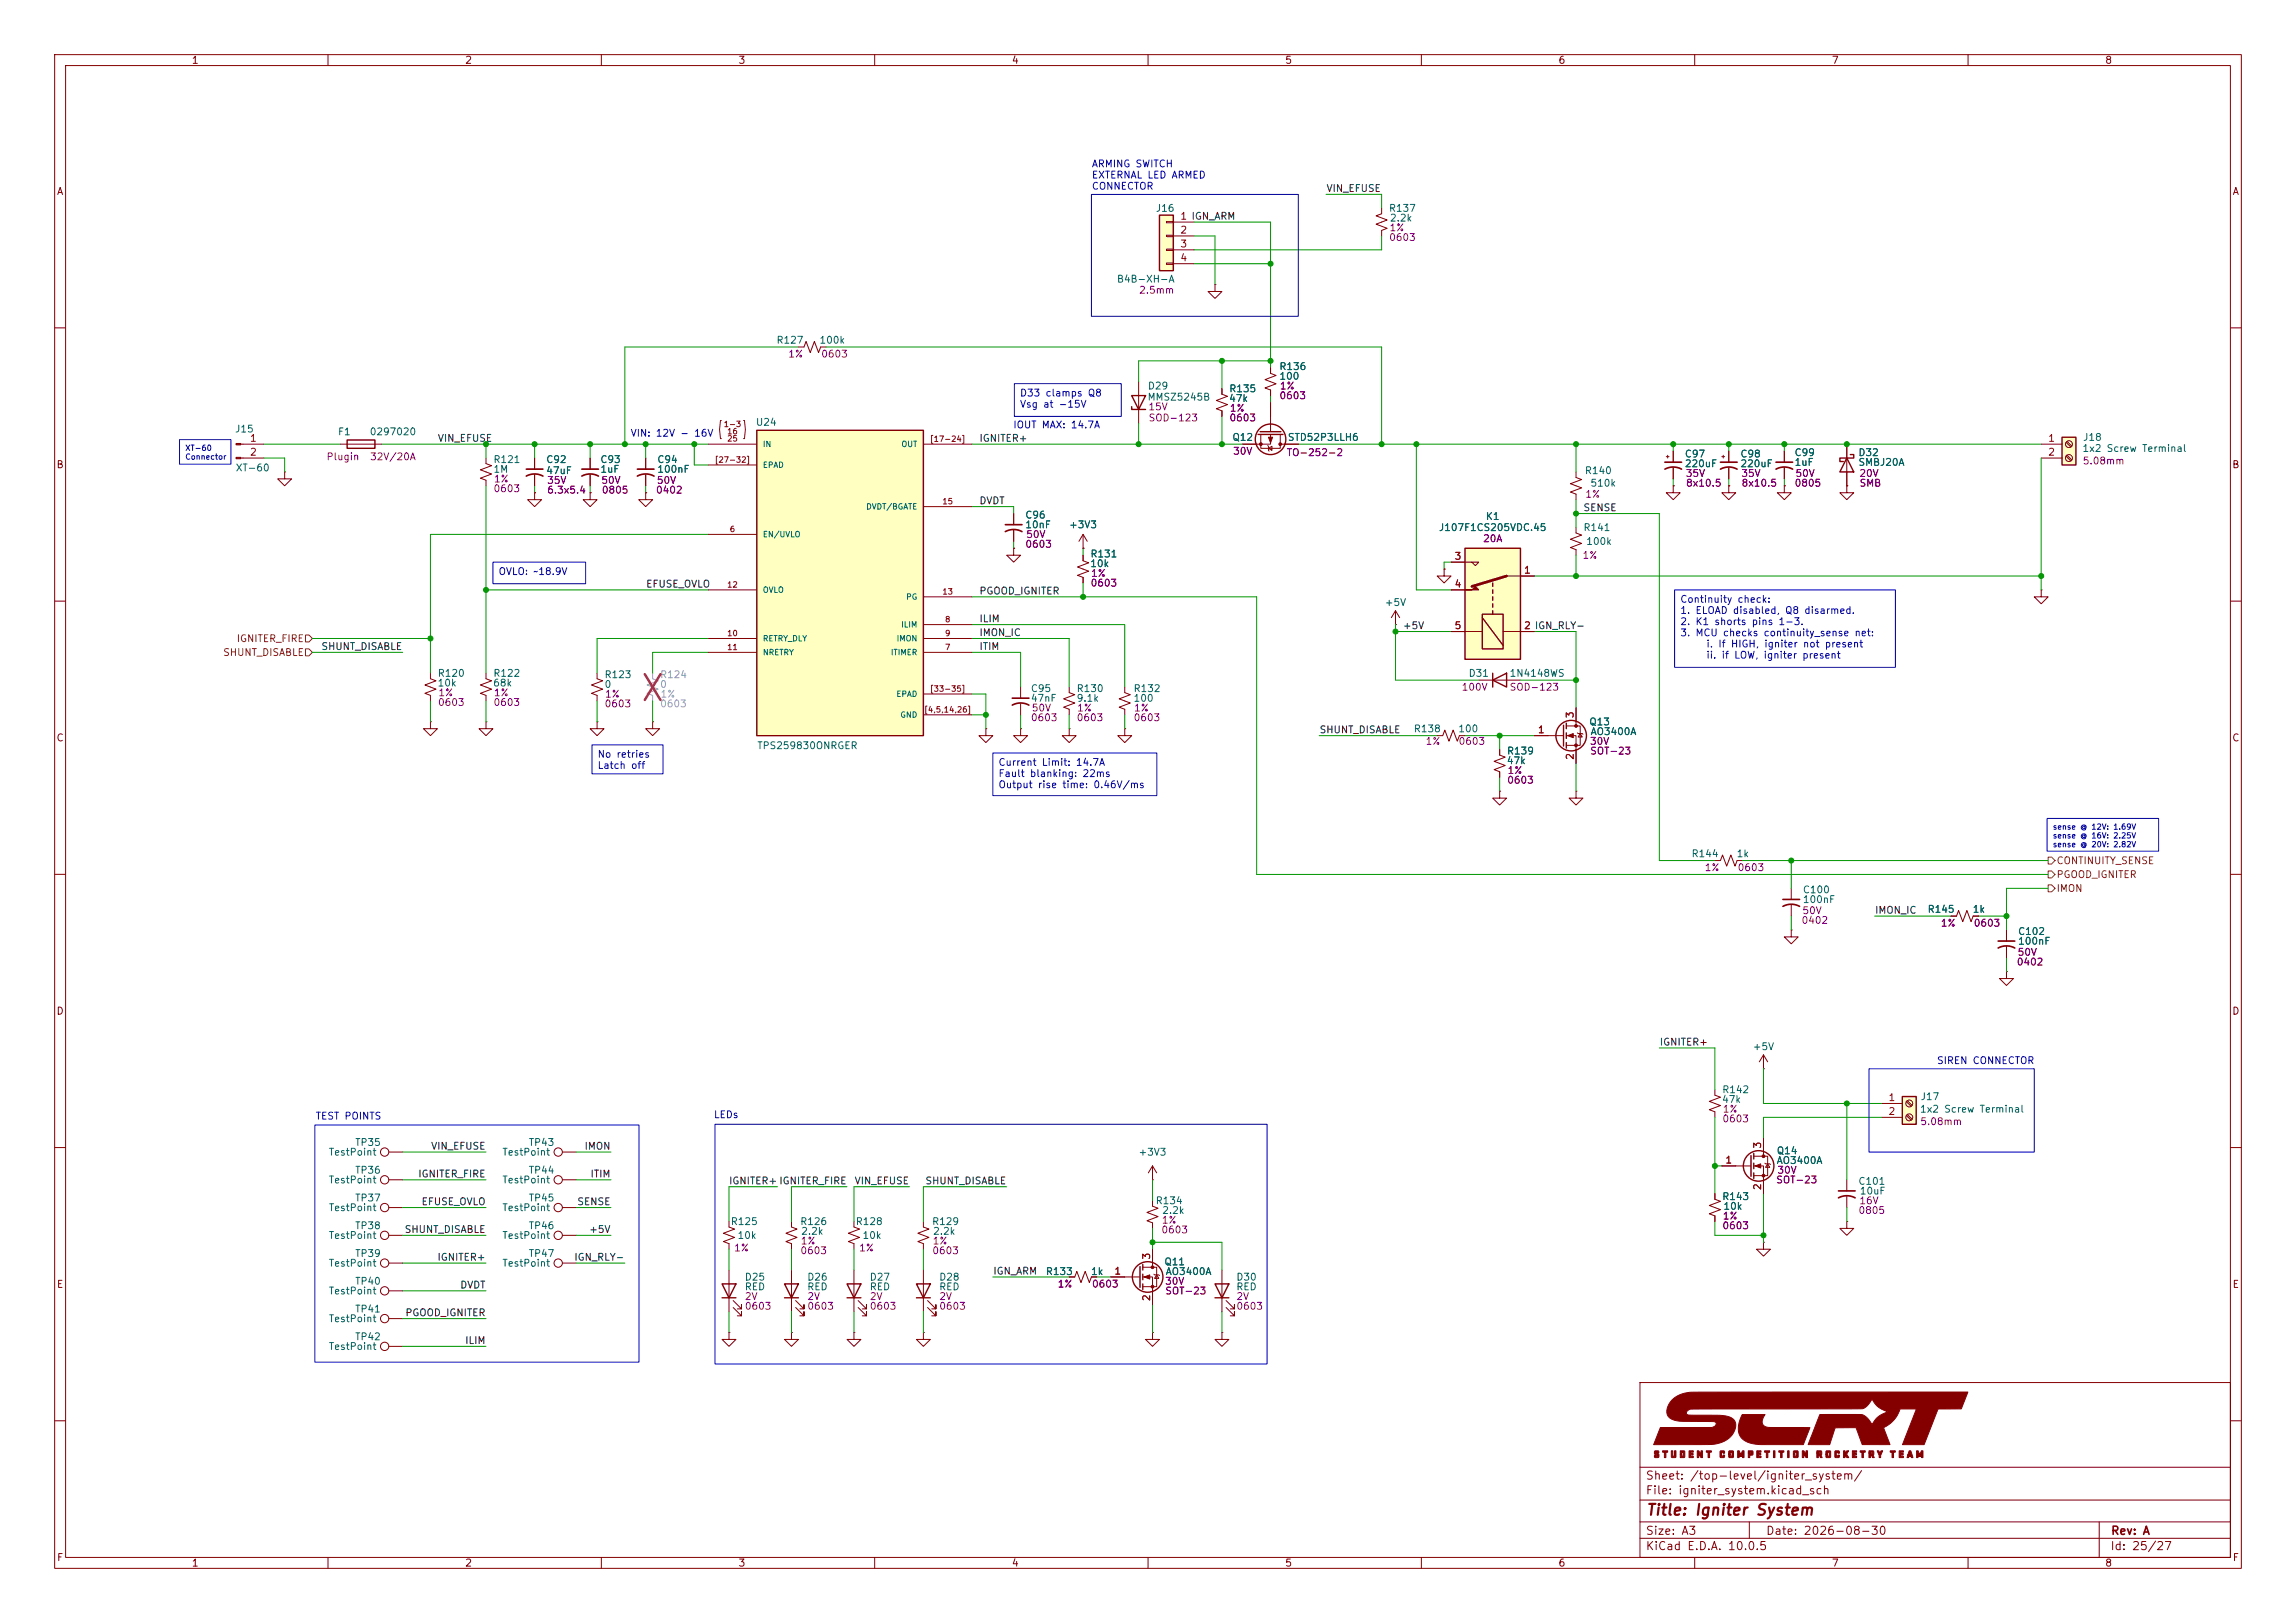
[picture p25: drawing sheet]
<svg xmlns="http://www.w3.org/2000/svg" width="420mm" height="297mm" viewBox="0 0 420 297" stroke-linecap="round" stroke-linejoin="round" font-family="sans-serif">
<defs><g id="words">
<text font-size="2" fill="#840000" x="301" y="277.8">Title: Igniter System</text>
<g font-size="1.5" fill="#840000">
<text x="300.9" y="273.8">File: igniter_system.kicad_sch</text>
<text x="300.9" y="271.1">Sheet: /top-level/igniter_system/</text>
<text x="300.9" y="281.2">Size: A3</text>
<text x="322.9" y="281.2">Date: 2026-08-30</text>
<text x="386" y="281.2">Rev: A</text>
<text x="300.9" y="284">KiCad E.D.A. 10.0.5</text>
<text x="385.9" y="284">Id: 25/27</text>
</g>
<g font-size="1.3" fill="#840000">
<text x="35" y="12">1</text>
<text x="85" y="12">2</text>
<text x="135" y="12">3</text>
<text x="185" y="12">4</text>
<text x="235" y="12">5</text>
<text x="285" y="12">6</text>
<text x="335" y="12">7</text>
<text x="385" y="12">8</text>
<text x="10.3" y="36">A</text>
<text x="408.3" y="36">A</text>
<text x="10.2" y="86">B</text>
<text x="408.2" y="86">B</text>
<text x="10.2" y="136">C</text>
<text x="408.2" y="136">C</text>
<text x="10.2" y="186">D</text>
<text x="408.2" y="186">D</text>
<text x="10.3" y="236">E</text>
<text x="408.3" y="236">E</text>
<text x="10.3" y="286">F</text>
<text x="35" y="287">1</text>
<text x="85" y="287">2</text>
<text x="135" y="287">3</text>
<text x="185" y="287">4</text>
<text x="235" y="287">5</text>
<text x="285" y="287">6</text>
<text x="335" y="287">7</text>
<text x="385" y="287">8</text>
<text x="408.3" y="286">F</text>
</g>
<g font-size="1.3" fill="#0000c2">
<text x="199.6" y="30.9">ARMING SWITCH</text>
<text x="199.6" y="33">EXTERNAL LED ARMED</text>
<text x="199.6" y="35">CONNECTOR</text>
<text x="186.5" y="72.9">D33 clamps Q8</text>
<text x="186.5" y="74.9">Vsg at -15V</text>
<text x="115.2" y="80.2">VIN: 12V - 16V</text>
<text x="185.2" y="78.7">IOUT MAX: 14.7A</text>
<text x="91.1" y="105.5">OVLO: ~18.9V</text>
<text x="307.2" y="110.6">Continuity check:</text>
<text x="307.2" y="112.7">1. ELOAD disabled, Q8 disarmed.</text>
<text x="307.2" y="114.7">2. K1 shorts pins 1-3.</text>
<text x="307.2" y="116.7">3. MCU checks continuity_sense net:</text>
<text x="312" y="118.8">i. If HIGH, igniter not present</text>
<text x="312" y="120.8">ii. if LOW, igniter present</text>
<text x="109.2" y="139">No retries</text>
<text x="109.2" y="141">Latch off</text>
<text x="182.5" y="140.5">Current Limit: 14.7A</text>
<text x="182.5" y="142.5">Fault blanking: 22ms</text>
<text x="182.5" y="144.5">Output rise time: 0.46V/ms</text>
<text x="354.2" y="195">SIREN CONNECTOR</text>
<text x="57.6" y="205.2">TEST POINTS</text>
<text x="130.5" y="204.9">LEDs</text>
</g>
<g font-size="1.3" fill="#0f0f0f">
<text x="242.5" y="35.4">VIN_EFUSE</text>
<text x="80" y="81.2">VIN_EFUSE</text>
<text x="179" y="81.2">IGNITER+</text>
<text x="179" y="92.6">DVDT</text>
<text x="289.5" y="93.9">SENSE</text>
<text x="118.1" y="107.8">EFUSE_OVLO</text>
<text x="179" y="109.1">PGOOD_IGNITER</text>
<text x="58.7" y="119.3">SHUNT_DISABLE</text>
<text x="179" y="114.2">ILIM</text>
<text x="179" y="116.7">IMON_IC</text>
<text x="179" y="119.3">ITIM</text>
<text x="256.5" y="115.4">+5V</text>
<text x="241.3" y="134.5">SHUNT_DISABLE</text>
<text x="342.9" y="167.5">IMON_IC</text>
<text x="303.5" y="191.6">IGNITER+</text>
<text x="76.4" y="215.8">IGNITER_FIRE</text>
<text x="78.8" y="210.7">VIN_EFUSE</text>
<text x="106.8" y="210.7">IMON</text>
<text x="107.9" y="215.8">ITIM</text>
<text x="77" y="220.9">EFUSE_OVLO</text>
<text x="105.5" y="220.9">SENSE</text>
<text x="133.2" y="217">IGNITER+ IGNITER_FIRE</text>
<text x="156.2" y="217">VIN_EFUSE</text>
<text x="169.2" y="217">SHUNT_DISABLE</text>
<text x="73.9" y="225.9">SHUNT_DISABLE</text>
<text x="107.7" y="225.9">+5V</text>
<text x="79.9" y="231">IGNITER+</text>
<text x="104.9" y="231">IGN_RLY-</text>
<text x="181.6" y="233.6">IGN_ARM</text>
<text x="84.1" y="236.1">DVDT</text>
<text x="74" y="241.2">PGOOD_IGNITER</text>
<text x="85" y="246.3">ILIM</text>
</g>
<g font-size="1.3" fill="#006464">
<text x="211.3" y="39.1">J16</text>
<text x="254" y="39.1">R137</text>
<text x="254.1" y="40.8">2.2k</text>
<text x="204.2" y="52">B4B-XH-A</text>
<text x="141.9" y="63.2">R127</text>
<text x="149.8" y="63.2">100k</text>
<text x="209.9" y="71.6">D29</text>
<text x="233.9" y="68">R136</text>
<text x="233.9" y="69.8">100</text>
<text x="209.8" y="73.6">MMSZ5245B</text>
<text x="224.7" y="73.9">47k</text>
<text x="224.8" y="72.1">R135</text>
<text x="42.9" y="79.4">J15</text>
<text x="61.7" y="80">F1</text>
<text x="67.5" y="80">0297020</text>
<text x="138.2" y="78.2">U24</text>
<text x="225.3" y="81">Q12</text>
<text x="235.5" y="81">STD52P3LLH6</text>
<text x="328.2" y="83.8">C99</text>
<text x="339.8" y="83.8">D32</text>
<text x="380.8" y="83">1x2 Screw Terminal</text>
<text x="380.9" y="81">J18</text>
<text x="43" y="86.6">XT-60</text>
<text x="90.2" y="85">R121</text>
<text x="90.2" y="86.8">1M</text>
<text x="99.8" y="85">C92</text>
<text x="99.8" y="87.1">47uF</text>
<text x="109.7" y="85">C93</text>
<text x="109.7" y="86.8">1uF</text>
<text x="120.1" y="85">C94</text>
<text x="120.1" y="86.8">100nF</text>
<text x="289.8" y="87.1">R140</text>
<text x="290.8" y="89.4">510k</text>
<text x="308.1" y="84">C97</text>
<text x="308.1" y="85.8">220uF</text>
<text x="318.2" y="84">C98</text>
<text x="318.2" y="85.8">220uF</text>
<text x="328.2" y="85.5">1uF</text>
<text x="339.8" y="85.5">SMBJ20A</text>
<text x="187.4" y="95.2">C96</text>
<text x="271.7" y="95.5">K1</text>
<text x="187.4" y="97">10nF</text>
<text x="195.5" y="97">+3V3</text>
<text x="263.1" y="97.5">J107F1CS205VDC.45</text>
<text x="289.5" y="97.5">R141</text>
<text x="290.1" y="100">100k</text>
<text x="199.3" y="104.1">10k</text>
<text x="199.4" y="102.3">R131</text>
<text x="253.2" y="111.2">+5V</text>
<text x="79.9" y="125.9">10k</text>
<text x="80" y="124.2">R120</text>
<text x="90.1" y="125.9">68k</text>
<text x="90.1" y="124.2">R122</text>
<text x="110.5" y="124.4">R123</text>
<text x="268.5" y="124.2">D31</text>
<text x="276" y="124.2">1N4148WS</text>
<text x="110.5" y="126.2">0</text>
<text x="188.5" y="126.9">C95</text>
<text x="188.5" y="128.7">47nF</text>
<text x="196.8" y="126.9">R130</text>
<text x="196.8" y="128.7">9.1k</text>
<text x="207.2" y="126.9">R132</text>
<text x="207.2" y="128.7">100</text>
<text x="138.4" y="137.4">TPS259830ONRGER</text>
<text x="258.5" y="134.3">R138</text>
<text x="266.6" y="134.3">100</text>
<text x="290.6" y="133">Q13</text>
<text x="290.8" y="134.8">AO3400A</text>
<text x="275.5" y="140.2">47k</text>
<text x="275.6" y="138.4">R139</text>
<text x="309.3" y="157.2">R144</text>
<text x="317.6" y="157.2">1k</text>
<text x="329.7" y="163.8">C100</text>
<text x="329.7" y="165.6">100nF</text>
<text x="352.5" y="167.3">R145</text>
<text x="360.7" y="167.3">1k</text>
<text x="369" y="171.4">C102</text>
<text x="369" y="173.2">100nF</text>
<text x="320.5" y="192.5">+5V</text>
<text x="314.9" y="202.1">47k</text>
<text x="314.9" y="200.4">R142</text>
<text x="351.1" y="203.9">1x2 Screw Terminal</text>
<text x="351.2" y="201.6">J17</text>
<text x="60" y="211.8">TestPoint</text>
<text x="64.9" y="210">TP35</text>
<text x="64.9" y="215.1">TP36</text>
<text x="91.8" y="211.8">TestPoint</text>
<text x="96.6" y="215.1">TP44</text>
<text x="96.6" y="210">TP43</text>
<text x="208.2" y="211.8">+3V3</text>
<text x="324.9" y="213.3">AO3400A</text>
<text x="324.9" y="211.5">Q14</text>
<text x="60" y="216.9">TestPoint</text>
<text x="60" y="221.9">TestPoint</text>
<text x="64.9" y="220.2">TP37</text>
<text x="91.8" y="216.9">TestPoint</text>
<text x="91.8" y="221.9">TestPoint</text>
<text x="96.6" y="220.2">TP45</text>
<text x="211.3" y="220.7">R134</text>
<text x="314.9" y="219.9">R143</text>
<text x="315.1" y="221.7">10k</text>
<text x="339.8" y="217.1">C101</text>
<text x="340.1" y="218.9">10uF</text>
<text x="60" y="227">TestPoint</text>
<text x="64.9" y="225.2">TP38</text>
<text x="91.8" y="227">TestPoint</text>
<text x="96.6" y="225.2">TP46</text>
<text x="133.6" y="224.5">R125</text>
<text x="134.8" y="227">10k</text>
<text x="146.3" y="224.5">R126</text>
<text x="146.4" y="226.3">2.2k</text>
<text x="156.4" y="224.5">R128</text>
<text x="157.7" y="227">10k</text>
<text x="170.4" y="224.5">R129</text>
<text x="170.6" y="226.3">2.2k</text>
<text x="212.5" y="222.5">2.2k</text>
<text x="60" y="232.1">TestPoint</text>
<text x="64.9" y="230.3">TP39</text>
<text x="91.8" y="232.1">TestPoint</text>
<text x="96.6" y="230.3">TP47</text>
<text x="191.2" y="233.6">R133</text>
<text x="199.5" y="233.6">1k</text>
<text x="212.9" y="231.8">Q11</text>
<text x="213.1" y="233.6">AO3400A</text>
<text x="60" y="237.2">TestPoint</text>
<text x="64.9" y="235.4">TP40</text>
<text x="136.1" y="234.6">D25</text>
<text x="136.1" y="236.4">RED</text>
<text x="147.6" y="234.6">D26</text>
<text x="147.6" y="236.4">RED</text>
<text x="159" y="234.6">D27</text>
<text x="159" y="236.4">RED</text>
<text x="171.7" y="234.6">D28</text>
<text x="171.7" y="236.4">RED</text>
<text x="226" y="234.6">D30</text>
<text x="226" y="236.4">RED</text>
<text x="60" y="242.3">TestPoint</text>
<text x="64.9" y="245.6">TP42</text>
<text x="64.9" y="240.5">TP41</text>
<text x="60" y="247.3">TestPoint</text>
</g>
<g font-size="1.3" fill="#a90000">
<text x="215.8" y="40.5">1 IGN_ARM</text>
<text x="215.8" y="43">2</text>
<text x="215.8" y="45.6">3</text>
<text x="215.8" y="48.1">4</text>
<text x="45.6" y="81.1">1</text>
<text x="45.6" y="83.7">2</text>
<text x="374.6" y="81.1">1</text>
<text x="374.6" y="83.7">2</text>
<text x="266" y="102.7">3</text>
<text x="266" y="107.8">4</text>
<text x="278.7" y="105.3">1</text>
<text x="266" y="115.4">5</text>
<text x="278.7" y="115.4">2 IGN_RLY-</text>
<text x="278.7" y="115.4">2</text>
<text x="288.2" y="131.5" transform="rotate(-90 288.2 131.5)">3</text>
<text x="281.2" y="134.5">1</text>
<text x="288.2" y="139.2" transform="rotate(-90 288.2 139.2)">2</text>
<text x="345.3" y="201.8">1</text>
<text x="345.3" y="204.3">2</text>
<text x="315.5" y="213.2">1</text>
<text x="322.4" y="210.3" transform="rotate(-90 322.4 210.3)">3</text>
<text x="322.4" y="217.9" transform="rotate(-90 322.4 217.9)">2</text>
<text x="203.7" y="233.5">1</text>
<text x="210.7" y="230.6" transform="rotate(-90 210.7 230.6)">3</text>
<text x="210.7" y="238.2" transform="rotate(-90 210.7 238.2)">2</text>
</g>
<g font-size="1.3" fill="#840084">
<text x="254" y="44.4">0603</text>
<text x="254.1" y="42.6">1%</text>
<text x="208.2" y="54">2.5mm</text>
<text x="144.1" y="65.7">1%</text>
<text x="150.1" y="65.7">0603</text>
<text x="234" y="71.6">1%</text>
<text x="210" y="75.4">15V</text>
<text x="210" y="77.4">SOD-123</text>
<text x="224.8" y="77.4">0603</text>
<text x="224.9" y="75.6">1%</text>
<text x="233.9" y="73.4">0603</text>
<text x="225.4" y="83.5">30V</text>
<text x="235.3" y="83.8">TO-252-2</text>
<text x="59.6" y="84.5">Plugin</text>
<text x="67.6" y="84.5">32V/20A</text>
<text x="90.2" y="88.6">1%</text>
<text x="100" y="88.8">35V</text>
<text x="109.9" y="88.8">50V</text>
<text x="120" y="88.8">50V</text>
<text x="308.3" y="87.6">35V</text>
<text x="308.3" y="89.4">8x10.5</text>
<text x="318.4" y="87.6">35V</text>
<text x="318.5" y="89.4">8x10.5</text>
<text x="328.2" y="89.4">0805</text>
<text x="328.3" y="87.6">50V</text>
<text x="340" y="87.6">20V</text>
<text x="340" y="89.4">SMB</text>
<text x="380.9" y="85.3">5.08mm</text>
<text x="90.2" y="90.4">0603</text>
<text x="100" y="90.6">6.3x5.4</text>
<text x="110" y="90.6">0805</text>
<text x="119.9" y="90.6">0402</text>
<text x="289.9" y="91.4">1%</text>
<text x="187.4" y="100.5">0603</text>
<text x="187.6" y="98.8">50V</text>
<text x="271.2" y="99.5">20A</text>
<text x="199.4" y="107.6">0603</text>
<text x="199.5" y="105.9">1%</text>
<text x="289.4" y="102.6">1%</text>
<text x="80" y="129.5">0603</text>
<text x="80.1" y="127.7">1%</text>
<text x="90.2" y="129.5">0603</text>
<text x="90.2" y="127.7">1%</text>
<text x="110.5" y="129.7">0603</text>
<text x="110.6" y="128">1%</text>
<text x="188.6" y="130.5">50V</text>
<text x="196.9" y="130.5">1%</text>
<text x="207.3" y="130.5">1%</text>
<text x="267.3" y="126.7">100V</text>
<text x="276" y="126.7">SOD-123</text>
<text x="188.5" y="132.3">0603</text>
<text x="196.8" y="132.3">0603</text>
<text x="207.3" y="132.3">0603</text>
<text x="260.7" y="136.6">1%</text>
<text x="266.7" y="136.6">0603</text>
<text x="290.7" y="136.6">30V</text>
<text x="275.6" y="143.7">0603</text>
<text x="275.7" y="141.9">1%</text>
<text x="290.8" y="138.4">SOT-23</text>
<text x="311.7" y="159.7">1%</text>
<text x="317.7" y="159.7">0603</text>
<text x="329.6" y="167.6">50V</text>
<text x="329.4" y="169.4">0402</text>
<text x="354.9" y="169.9">1%</text>
<text x="360.9" y="169.9">0603</text>
<text x="368.8" y="177">0402</text>
<text x="369" y="175.2">50V</text>
<text x="315" y="203.9">1%</text>
<text x="315" y="205.7">0603</text>
<text x="351.2" y="206.2">5.08mm</text>
<text x="325" y="215.1">30V</text>
<text x="324.8" y="216.9">SOT-23</text>
<text x="340" y="220.7">16V</text>
<text x="212.3" y="226">0603</text>
<text x="212.4" y="224.2">1%</text>
<text x="315" y="225.2">0603</text>
<text x="315" y="223.5">1%</text>
<text x="339.8" y="222.5">0805</text>
<text x="134.2" y="229.3">1%</text>
<text x="146.3" y="229.8">0603</text>
<text x="146.4" y="228">1%</text>
<text x="157" y="229.3">1%</text>
<text x="170.4" y="229.8">0603</text>
<text x="170.5" y="228">1%</text>
<text x="136.1" y="238.2">2V</text>
<text x="136.1" y="240">0603</text>
<text x="147.6" y="238.2">2V</text>
<text x="147.6" y="240">0603</text>
<text x="159" y="238.2">2V</text>
<text x="159" y="240">0603</text>
<text x="171.7" y="238.2">2V</text>
<text x="171.7" y="240">0603</text>
<text x="193.4" y="235.9">1%</text>
<text x="199.6" y="235.9">0603</text>
<text x="213" y="235.4">30V</text>
<text x="213" y="237.2">SOT-23</text>
<text x="226.1" y="238.2">2V</text>
<text x="226.1" y="240">0603</text>
</g>
<g font-size="1.3" fill="#725600">
<text x="43.2" y="117.8">IGNITER_FIRE</text>
<text x="40.7" y="120.3">SHUNT_DISABLE</text>
<text x="376.1" y="161">PGOOD_IGNITER</text>
<text x="376.1" y="158.4">CONTINUITY_SENSE</text>
<text x="376.1" y="163.5">IMON</text>
</g>
<g font-size="1.3" fill="#989898">
<text x="120.6" y="124.4">R124</text>
<text x="120.6" y="126.2">0</text>
</g>
<g font-size="1.3" fill="#a1a1a1">
<text x="120.6" y="129.7">0603</text>
<text x="120.7" y="128">1%</text>
</g>
<g font-size="1" fill="#0000c2">
<text x="33.8" y="82.7">XT-60</text>
<text x="33.8" y="84.4">Connector</text>
<text x="375.4" y="152.1">sense @ 12V: 1.69V</text>
<text x="375.4" y="153.7">sense @ 16V: 2.25V</text>
<text x="375.4" y="155.3">sense @ 20V: 2.82V</text>
</g>
<g font-size="1" fill="#a90000">
<text x="132.3" y="78.4">1-3</text>
<text x="132.9" y="79.7">16</text>
<text x="132.9" y="81">25</text>
<text x="170" y="81.1">[17-24]</text>
<text x="130.6" y="84.9">[27-32]</text>
<text x="172.3" y="92.5">15</text>
<text x="133.4" y="97.6">6</text>
<text x="132.9" y="107.8">12</text>
<text x="172.3" y="109">13</text>
<text x="132.9" y="116.7">10</text>
<text x="132.9" y="119.2">11</text>
<text x="172.8" y="119.2">7</text>
<text x="172.8" y="114.1">8</text>
<text x="172.8" y="116.7">9</text>
<text x="168.9" y="130.6">[4,5,14,26]</text>
<text x="170" y="126.8">[33-35]</text>
</g>
<g font-size="1" fill="#006464">
<text x="139.4" y="82">IN</text>
<text x="164.8" y="82">OUT</text>
<text x="139.4" y="85.9">EPAD</text>
<text x="158.4" y="93.5">DVDT/BGATE</text>
<text x="139.4" y="98.6">EN/UVLO</text>
<text x="139.4" y="108.7">OVLO</text>
<text x="165.7" y="110">PG</text>
<text x="139.4" y="117.6">RETRY_DLY</text>
<text x="163.9" y="117.6">IMON</text>
<text x="164.7" y="115.1">ILIM</text>
<text x="139.4" y="120.1">NRETRY</text>
<text x="162.9" y="120.1">ITIMER</text>
<text x="163.9" y="127.8">EPAD</text>
<text x="164.6" y="131.6">GND</text>
</g>
</g></defs>
<g fill="none" stroke="#840000" stroke-width=".18">
<path d="M10 10h400v277h-400zM12 12h396v273h-396zM60 10v2M110 10v2M160 10v2M210 10v2M260 10v2M310 10v2M360 10v2M10 60h2M408 60h2M10 110h2"/>
<path d="M408 110h2M180.3 133.4v1.2h1.3l-1.3 1.3-1.2-1.3h1.2M180.3 133.4h.1M195.6 133.4v1.2h1.2l-1.2 1.3-1.3-1.3h1.3M195.6 133.4h.1M195.6 125.7v1l1 .4-2 .8 2 .8-2 .7 1 .4v1M10 160h2M408 160h2M356.9 167.6h1l.4-1 .7 2.1 .8-2.1 .8 2.1 .3-1.1h1M367 177.8v1.3h1.3l-1.3 1.2-1.2-1.2h1.2M367 177.8h.1M313.7 199.4v1l1 .4-2 .7 2 .8-2 .8 1 .4v1"/>
<path d="M322.6 195.6h.1M322.6 193l-.8 1.3M322.6 193l.7 1.3M322.6 193v2.6M10 210h2M313.7 218.4v1.1l1 .3-2 .8 2 .8-2 .7 1 .4v1M315 213.4h5.3M320.8 211.6h2.5v3.5h-2.5M320.8 213.4h1.8v5M322.6 208.3v3.3M322.8 212.9l.2 .1h.7l.1 .1M323.3 213l.4 .6h-.7z"/>
<path d="M337.8 215.9v2M337.8 218.9v2.1M408 210h2M133.3 232.4v7.6M134.1 239.3l1.5 1.5v-.8v.8h-.7M134.1 238l1.5 1.5v-.7v.7h-.7M144.8 223.5v1l1 .4-2 .8 2 .7-2 .8 1 .4v1M144.8 232.4v7.6M145.5 239.3l1.6 1.5v-.8v.8h-.8M145.5 238l1.6 1.5v-.7v.7h-.8M156.2 223.5v1l1 .4-2 .8 2 .7-2 .8 1 .4v1M156.2 232.4v7.6"/>
<path d="M157 239.3l1.5 1.5v-.8v.8h-.8M157 238l1.5 1.5v-.7v.7h-.8M168.9 223.5v1l1 .4-2 .8 2 .7-2 .8 1 .4v1M168.9 232.4v7.6M169.7 239.3l1.5 1.5v-.8v.8h-.8M169.7 238l1.5 1.5v-.7v.7h-.8M322.6 227.3v1.3h1.2l-1.2 1.3-1.3-1.3h1.3M322.6 227.3h.1M337.8 223.5v1.3h1.3l-1.3 1.3-1.3-1.3h1.3M337.8 223.5h.1M133.3 243.8v1.3h1.3l-1.3 1.3-1.2-1.3h1.2M133.3 243.8h.1"/>
<path d="M144.8 243.8v1.3h1.2l-1.2 1.3-1.3-1.3h1.3M144.8 243.8h.1M156.2 243.8v1.3h1.3l-1.3 1.3-1.3-1.3h1.3M156.2 243.8h.1M168.9 243.8v1.3h1.3l-1.3 1.3-1.3-1.3h1.3M168.9 243.8h.1M300 253h108v32h-108zM10 260h2M300 278.5h108M300 274.5h108M300 268.5h108M320 278.5v3"/>
<path d="M384 278.5v6.5M408 260h2M60 285v2M110 285v2M160 285v2M210 285v2M260 285v2M300 281.5h108M310 285v2M360 285v2"/>
</g>
<g fill="#840000" stroke="#840000" stroke-width=".18">
<path d="M302.7 265.5l.7 .1v.3l-.5-.2v.2a.43 .43 0 0 1 .6 .3 .43 .43 0 0 1-.3 .5h-.5l-.1-.3 .6 .1v-.2a.48 .48 0 0 1-.5-.2 .48 .48 0 0 1 0-.6z"/>
<path d="M304.1 265.5h1v.2h-.4v1h-.2v-1h-.4z"/>
<path d="M305.7 265.5h.3v1h.3v-1h.3v1.1l-.1 .1h-.7l-.1-.1z"/>
<path d="M307.4 265.5h.7l.1 .1v1l-.1 .1h-.7v-.6h.2v.4h.3v-.8h-.3v.4h-.2z"/>
<path d="M309 265.5h.7v.2h-.5v.3h.5v.2h-.5v.3h.5v.2h-.7z"/>
<path d="M310.5 265.5h.2l.4 .7v-.7h.3v1.2h-.3l-.4-.7v.7h-.2z"/>
<path d="M312.1 265.5h.9v.2h-.3v1h-.3v-1h-.3z"/>
<path d="M314.7 265.5h.6l.1 .1 .1 .3h-.3v-.2h-.3v.8h.3v-.2h.3l-.2 .4h-.6l-.1-.1v-1z"/>
<path d="M316.2 265.6l.1-.1h.7l.1 .1v1l-.1 .1h-.7l-.1-.1v-.5h.3v.4h.3v-.8h-.3v.4h-.3z"/>
<path d="M317.9 265.5h.2l.3 .7 .3-.7h.3v1.2h-.3v-.6l-.1 .4h-.3l-.2-.4v.6h-.2z"/>
<path d="M319.8 265.5h.4a.41 .41 0 0 1 .5 .3 .41 .41 0 0 1-.4 .5h-.2v.4h-.3v-.8l.6 .1v-.3l-.6 .2z"/>
<path d="M321.4 265.5h.7v.2h-.5v.3h.5v.2h-.5v.3h.5v.2h-.7z"/>
<path d="M322.8 265.5h.9v.2h-.3v1h-.3v-1h-.3z"/>
<path d="M324.4 265.5h.3v1.2h-.3z"/>
<path d="M325.4 265.5h.9v.2h-.3v1h-.3v-1h-.3z"/>
<path d="M327 265.5h.3v1.2h-.3z"/>
<path d="M328.1 265.5h.7l.1 .1v1l-.1 .1h-.6l-.2-.1v-.5h.3v.4h.3v-.8h-.3v.4h-.3z"/>
<path d="M329.7 265.5h.3l.4 .7v-.7h.2v1.2h-.2l-.4-.7v.7h-.3z"/>
<path d="M332.3 265.5h.7a.26 .26 0 0 1 .2 .1 .26 .26 0 0 1 0 .3l-.1 .4 .2 .4h-.3l-.2-.4h-.2v.4h-.3v-.8l.7 .1v-.3l-.7 .2z"/>
<path d="M334.1 265.5h.7l.1 .1v1l-.1 .1h-.7l-.1-.1v-.5h.3v.4h.3v-.8h-.3v.4h-.3z"/>
<path d="M335.7 265.5h.7l.1 .1v.3h-.3v-.2h-.3v.8h.3v-.2h.3l-.1 .4h-.7l-.1-.1v-1z"/>
<path d="M337.2 265.5h.3v.5l.3-.5h.4l-.4 .6 .4 .6h-.4l-.3-.5v.5h-.3z"/>
<path d="M338.8 265.5h.8v.2h-.5v.3h.5v.2h-.5v.3h.5v.2h-.8z"/>
<path d="M340.3 265.5h.9v.2h-.3v1h-.3v-1h-.3z"/>
<path d="M341.9 265.5h.6a.26 .26 0 0 1 .3 .1 .26 .26 0 0 1 0 .3l-.2 .4 .2 .4h-.3l-.2-.4h-.2v.4h-.2v-.8l.6 .1v-.3l-.6 .2z"/>
<path d="M343.4 265.5h.3l.2 .5 .2-.5h.3l-.4 .8v.4h-.3v-.4z"/>
<path d="M345.8 265.5h.9v.2h-.3v1h-.3v-1h-.3z"/>
<path d="M347.4 265.5h.8v.2h-.5v.3h.4v.2h-.4v.3h.5v.2h-.8z"/>
<path d="M349.2 265.5h.3l.4 1.2h-.3v-.2h-.4l-.1 .2h-.3l.2-.5h.5l-.1-.3-.1 .3h-.3z"/>
<path d="M350.6 265.5h.3l.3 .7 .3-.7h.3v1.2h-.3v-.6l-.2 .4h-.3l-.1-.4v.6h-.3z"/>
<path d="M305.8 256.2a7 7 0 0 1 5.1-1.4l49.1-.1-1.2 3.1h-4.3l-2.5 6.6h-4l2.6-6.6h-3.1v.2a6.3 6.3 0 0 1-2.9 3.3l1.1 3.1h-5.1l-1-2.8a.36 .36 0 0 0-.1-.4 .36 .36 0 0 0-.4 .1h-3.4l-1 3.1h-4l2.2-5.5h7.6a3.2 3.2 0 0 1 1.9 1.8 4.6 4.6 0 0 1 2.8-2.3 4.5 4.5 0 0 1-2.8-2.3l-.1 .1a2.48 2.48 0 0 1-1.6 1.6l-31.4 .1a.88 .88 0 0 0-.8 .8 1.28 1.28 0 0 0 1.3 .3h3.4a8 8 0 0 1 3.6 .5 1.91 1.91 0 0 1 .2 2.9 5.2 5.2 0 0 1-3.8 1.9l-10.7 .1 1.2-3.2h9.6a.54 .54 0 0 0 .6-.4 .54 .54 0 0 0-.3-.6l-5.7-.1a4.2 4.2 0 0 1-2.8-1 2.58 2.58 0 0 1 .7-2.9z"/>
<path d="M318.7 258.9h4.2a1.43 1.43 0 0 0-.1 2.1 8.1 8.1 0 0 0 3.3 .2l5 .1-1.2 3.1h-6.4a8.4 8.4 0 0 1-4.6-.9 3.4 3.4 0 0 1-.4-4.3z"/>
<path d="M321.1 213.4l1-.4v.7z"/>
<circle cx="322.6" cy="211.6" r=".25"/>
<circle cx="322.6" cy="215.1" r=".25"/>
</g>
<g fill="none" stroke="#840000" stroke-width=".25">
<path d="M320.3 211.5v3.8M320.8 211.1v1M320.8 212.9v1M320.8 214.6v1M132.1 234.9h2.5l-1.3 2.6zM132.1 237.5h2.5M143.5 234.9h2.5l-1.2 2.6zM143.5 237.5h2.5M154.9 234.9h2.6l-1.3 2.6zM154.9 237.5h2.6M167.6 234.9h2.6l-1.3 2.6zM167.6 237.5h2.6"/>
<circle cx="321.7" cy="213.4" r="2.79"/>
</g>
<path d="M336.3 219.2a3.2 3.2 0 0 1 3 0M336.3 217.9h3" fill="none" stroke="#840000" stroke-width=".3"/>
<path d="M348 200.7h2.5v5h-2.5z" fill="#ffffc2"/>
<g fill="none" stroke="#840000" stroke-width=".25">
<path d="M348 200.7h2.5v5h-2.5zM208.5 231.8v3.8M209 231.4v1M209 233.2v1M209 234.9v1.1M222.2 234.9h2.6l-1.3 2.6zM222.2 237.5h2.6"/>
<circle cx="209.9" cy="233.7" r="2.79"/>
</g>
<g fill="none" stroke="#840000" stroke-width=".18">
<path d="M146 63.5h1.1l.3-1 .8 2 .8-2 .7 2 .4-1h1M315 83.6h.5M315.2 83.3v.5M316.2 82.6v2M316.2 85.6v2M326.4 82.6v2M326.4 85.6v2M373.4 108v1.2h1.2l-1.2 1.3-1.3-1.3h1.3M373.4 108h.1M367 170.2v2M367 173.2v2.1M344.2 201.9h3.8"/>
<path d="M344.2 204.5h3.8M348.7 201.6l.9 .8M348.7 204.1l.9 .9M348.9 201.4l.9 .9M348.9 204l.9 .8M195.6 233.7h1l.4-1 .7 2 .8-2 .8 2 .3-1h1.1M203.2 233.7h5.3M209 231.9h2.6v3.6h-2.6M209 233.7h1.8v5.1M210.8 228.6v3.3M211.1 233.2l.1 .1h.8l.1 .1M211.6 233.3l.4 .6h-.8z"/>
<path d="M223.5 232.4v7.6M224.3 239.3l1.5 1.5v-.8v.8h-.8M224.3 238l1.5 1.5v-.7v.7h-.8M210.8 243.8v1.3h1.3l-1.3 1.3-1.3-1.3h1.3M210.8 243.8h.1M223.5 243.8v1.3h1.3l-1.3 1.3-1.3-1.3h1.3M223.5 243.8h.1"/>
<circle cx="349.2" cy="204.5" r=".63"/>
<circle cx="349.2" cy="201.9" r=".63"/>
</g>
<path d="M314.7 85.9a3.2 3.2 0 0 1 3.1 0M314.7 84.6h3.1M324.9 85.9a3.2 3.2 0 0 1 3 0M324.9 84.6h3M365.5 173.5a3.2 3.2 0 0 1 3.1 0M365.5 172.2h3.1" fill="none" stroke="#840000" stroke-width=".3"/>
<g fill="#840000" stroke="#840000" stroke-width=".18">
<path d="M209.3 233.7l1-.4v.8z"/>
<circle cx="210.8" cy="231.9" r=".25"/>
<circle cx="210.8" cy="235.5" r=".25"/>
</g>
<path d="M377.2 80h2.5v5.1h-2.5z" fill="#ffffc2"/>
<g fill="none" stroke="#840000" stroke-width=".25">
<path d="M207 74.4v.5h2.5M207 72.4h2.5l-1.2 2.5zM63.5 80.5h5.1v1.5h-5.1zM337.8 83.8l1.3 2.6h-2.6zM338.5 83.2h.6v.6h-2.6v.7h.7M377.2 80h2.5v5.1h-2.5zM286 132.7v3.8M286.5 132.3v1.1M286.5 134.1v1M286.5 135.9v1"/>
<circle cx="287.4" cy="134.6" r="2.79"/>
</g>
<g fill="none" stroke="#840000" stroke-width=".18">
<path d="M208.3 69.9v7.6M223.5 71.1v1l1 .4-2 .8 2 .7-2 .8 1 .4v1M232.4 67.3v1l1 .4-2 .8 2 .7-2 .8 1 .4v1M44 81.3h4.3M44 83.8h4.3M52.1 86.4v1.2h1.2l-1.2 1.3-1.3-1.3h1.3M52.1 86.4h.1M62.2 81.3h7.6M107.9 83.8v2.1M107.9 86.9v2M118.1 90.2v1.2h1.3l-1.3 1.3-1.3-1.3h1.3M118.1 90.2h.1"/>
<path d="M118.1 83.8v2.1M118.1 86.9v2M288.3 96.5v1l1 .4-2 .8 2 .7-2 .8 1 .4v1M288.3 86.4v1l1 .4-2 .7 2 .8-2 .7 1 .4v1M304.8 83.6h.5M305.1 83.3v.5M306.1 88.9v1.3h1.2l-1.2 1.2-1.3-1.2h1.3M306.1 88.9h.1M306.1 82.6v2M306.1 85.6v2M316.2 88.9v1.3h1.3l-1.3 1.2-1.2-1.2h1.2M316.2 88.9h.1"/>
<path d="M326.4 88.9v1.3h1.3l-1.3 1.2-1.3-1.2h1.3M326.4 88.9h.1M337.8 88.9v1.3h1.3l-1.3 1.2-1.3-1.2h1.3M337.8 88.9h.1M337.8 81.3v7.6M373.4 81.3h3.8M373.4 83.8h3.8M377.9 80.9l.9 .9M377.9 83.5l.9 .8M378.1 80.8l.9 .8M378.1 83.3l.9 .9M255.3 114.3h.1"/>
<path d="M255.3 111.8l-.8 1.2M255.3 111.8l.7 1.2M255.3 111.8v2.5M109.2 123.2v1l1 .4-2 .7 2 .8-2 .8 1 .4v1M109.2 132.1v1.3h1.3l-1.3 1.2-1.3-1.2h1.3M109.2 132.1h.1M119.4 132.1v1.3h1.2l-1.2 1.2-1.3-1.2h1.3M119.4 132.1h.1M186.7 133.4v1.2h1.3l-1.3 1.3-1.3-1.3h1.3M186.7 133.4h.1M280.7 134.6h5.3M286.5 132.8h2.6v3.6h-2.6"/>
<path d="M286.5 134.6h1.8v5.1M288.3 129.5v3.3M288.5 134.1l.2 .1h.7l.2 .2M289.1 134.2l.3 .7h-.7zM313.7 157.5h1l.4-1 .7 2 .8-2 .8 2 .4-1h1M71.1 210.8h2.6M71.1 215.9h2.6M102.9 210.8h2.5M102.9 215.9h2.5M71.1 226.1h2.6M71.1 231.1h2.6M71.1 221h2.6"/>
<path d="M71.1 236.2h2.6M102.9 226.1h2.5M102.9 231.1h2.5M102.9 221h2.5M71.1 246.4h2.6M71.1 241.3h2.6"/>
<circle cx="378.5" cy="83.8" r=".63"/>
<circle cx="378.5" cy="81.3" r=".63"/>
<circle cx="70.4" cy="210.8" r=".76"/>
<circle cx="70.4" cy="215.9" r=".76"/>
<circle cx="102.1" cy="215.9" r=".76"/>
<circle cx="102.1" cy="210.8" r=".76"/>
<circle cx="70.4" cy="226.1" r=".76"/>
<circle cx="70.4" cy="236.2" r=".76"/>
<circle cx="70.4" cy="231.1" r=".76"/>
<circle cx="70.4" cy="221" r=".76"/>
<circle cx="102.1" cy="226.1" r=".76"/>
<circle cx="102.1" cy="231.1" r=".76"/>
<circle cx="102.1" cy="221" r=".76"/>
<circle cx="70.4" cy="246.4" r=".76"/>
<circle cx="70.4" cy="241.3" r=".76"/>
</g>
<path d="M106.4 87.1a3.2 3.2 0 0 1 3.1 0M106.4 85.9h3.1M116.6 87.1a3.2 3.2 0 0 1 3 0M116.6 85.9h3M304.5 85.9a3.2 3.2 0 0 1 3.1 0M304.5 84.6h3.1" fill="none" stroke="#840000" stroke-width=".3"/>
<g fill="#840000" stroke="#840000" stroke-width=".18">
<path d="M286.8 134.6l1-.4v.8z"/>
<path d="M43.2 81.2h.8v.2h-.8z"/>
<path d="M43.2 83.7h.8v.2h-.8z"/>
<circle cx="288.3" cy="132.8" r=".25"/>
<circle cx="288.3" cy="136.4" r=".25"/>
</g>
<path d="M119.4 123.2v1l1 .4-2 .7 2 .8-2 .8 1 .4v1" fill="none" stroke="#a1a1a1" stroke-width=".18"/>
<path d="M117.9 123.4l2.9 4.7M120.8 123.4l-2.9 4.7" fill="none" stroke="#e12e31" stroke-width=".46"/>
<path d="M138.4 78.7h30.5v55.9h-30.5z" fill="#ffffc2"/>
<g fill="none" stroke="#840000" stroke-width=".25">
<path d="M138.4 78.7h30.5v55.9h-30.5zM230.1 79.5h4.6M230.5 79h3.8M273 124.5l2.6-1.3v2.5zM273 123.2v2.5"/>
<circle cx="232.4" cy="80.4" r="2.79"/>
</g>
<g fill="none" stroke="#840000" stroke-width=".18">
<path d="M252.7 38.1v1l-1 .4 2 .8-2 .7 2 .8-1 .4v1M222.2 52.1v1.2h1.3l-1.3 1.3-1.2-1.3h1.2M222.2 52.1h.1M230.6 79.5v2.5h3.6v-2.5M232.4 79.5v1.8h-5.1M232.4 73.7v5.3M88.9 83.8v1l1 .4-2 .8 2 .7-2 .8 1 .4v1M97.8 90.2v1.2h1.3l-1.3 1.3-1.3-1.3h1.3M97.8 90.2h.1M97.8 83.8v2.1M97.8 86.9v2M107.9 90.2v1.2h1.3l-1.3 1.3-1.2-1.3h1.2"/>
<path d="M107.9 90.2h.1M129.5 97.8h8.9M129.5 81.3h8.9M129.5 85.1h8.9M168.9 92.7h8.9M168.9 81.3h8.9M185.4 94v2M185.4 97v2.1M231.9 81.5l.1 .2v.7l.2 .2M232 82l.7-.3v.7zM234.2 81.3h3.3M129.5 119.4h8.9"/>
<path d="M129.5 116.8h8.9M129.5 108h8.9M168.9 119.4h8.9M168.9 114.3h8.9M168.9 116.8h8.9M168.9 109.2h8.9M264.2 104.1v1.3h1.2l-1.2 1.3-1.3-1.3h1.3M264.2 104.1h.1M78.7 132.1v1.3h1.3l-1.3 1.2-1.2-1.2h1.2M78.7 132.1h.1M78.7 123.2v1l1.1 .4-2.1 .7 2.1 .8-2.1 .8 1 .4v1M88.9 132.1v1.3h1.3l-1.3 1.2-1.3-1.2h1.3"/>
<path d="M88.9 132.1h.1M88.9 123.2v1l1 .4-2 .7 2 .8-2 .8 1 .4v1M168.9 130.8h8.9M168.9 127h8.9M186.7 125.7v2.1M186.7 128.8v2M205.7 133.4v1.2h1.3l-1.3 1.3-1.2-1.3h1.2M205.7 133.4h.1M205.7 125.7v1l1.1 .4-2.1 .8 2.1 .8-2.1 .7 1 .4v1M262.9 134.6h1l.4-1 .7 2 .8-2 .8 2 .4-1h1M270.5 124.5h7.6M274.3 137.2v1l1 .4-2 .7 2 .8-2 .7 1 .4v1"/>
<path d="M274.3 144.8v1.3h1.3l-1.3 1.2-1.3-1.2h1.3M274.3 144.8h.1M288.3 144.8v1.3h1.3l-1.3 1.2-1.3-1.2h1.3M288.3 144.8h.1M210.8 215.9h.1M210.8 219.7v1l1 .4-2 .8 2 .7-2 .8 1 .4v1M210.8 213.4l-.7 1.2M210.8 213.4l.8 1.2M210.8 213.4v2.5"/>
</g>
<path d="M132 76.9h-.2l-.2 1.7 .2 1.7h.2M136 76.9h.2l.1 1.7-.1 1.7h-.2" fill="none" stroke="#a90000" stroke-width=".18"/>
<g fill="#840000" stroke="#840000" stroke-width=".18">
<path d="M232 80h.8l-.4 1z"/>
<circle cx="234.2" cy="81.3" r=".25"/>
<circle cx="230.6" cy="81.3" r=".25"/>
</g>
<path d="M96.3 87.1a3.2 3.2 0 0 1 3 0M96.3 85.9h3M183.9 97.3a3.2 3.2 0 0 1 3 0M183.9 96h3M185.2 129a3.2 3.2 0 0 1 3 0M185.2 127.8h3" fill="none" stroke="#840000" stroke-width=".3"/>
<path d="M268 100.3h10.1v20.4h-10.1z" fill="#ffffc2"/>
<path d="M265.4 102.9h5.1l-.6 .6-.7-.6M265.4 115.6h5.7M265.4 108h2.6M275 115.6h5.7M275.6 105.4h5.1" fill="none" stroke="#840000" stroke-width=".18"/>
<path d="M268 100.3h10.1v20.4h-10.1zM271.1 112.4h3.9v6.3h-3.9zM271.1 113l3.9 5.1M273 106.7v.6M273 108v.6M273 109.2v.7M273 110.5v.6M273 111.8v.6" fill="none" stroke="#840000" stroke-width=".25"/>
<path d="M275.6 105.4l-6.4 1.9" fill="none" stroke="#840000" stroke-width=".51"/>
<path d="M268 108h1.2l.7-.7 .6 .7z" fill="#840000" stroke="#840000" stroke-width=".18"/>
<path d="M212.1 39.4h2.5v10.1h-2.5z" fill="#ffffc2"/>
<path d="M212.1 39.4h2.5v10.1h-2.5z" fill="none" stroke="#840000" stroke-width=".25"/>
<g fill="none" stroke="#840000" stroke-width=".18">
<path d="M213.4 40.5h1.2v.3h-1.2zM213.4 43.1h1.2v.2h-1.2zM213.4 45.6h1.2v.2h-1.2zM213.4 48.1h1.2v.3h-1.2zM214.6 40.6h3.8M214.6 43.2h3.8M214.6 45.7h3.8M214.6 48.3h3.8M223.5 71.1v1M223.5 75.2v1M232.4 67.3v1M232.4 71.4v1"/>
<path d="M232.4 73.7v2.5M97.8 90.2h.1M97.8 83.8v2.1M97.8 86.9v2M107.9 90.2h.1M107.9 83.8v2.1M107.9 86.9v2M118.1 90.2h.1M118.1 83.8v2.1M118.1 86.9v2M185.4 94v2M185.4 97v2.1"/>
<path d="M198.1 97.8l-.7 1.3M198.1 97.8l.8 1.3M198.1 97.8v2.5M227.3 81.3h2.6M234.9 81.3h2.6M306.1 88.9h.1M306.1 82.6v2M306.1 85.6v2M316.2 88.9h.1M316.2 82.6v2M316.2 85.6v2M326.4 88.9h.1"/>
<path d="M326.4 82.6v2M326.4 85.6v2M337.8 88.9h.1M337.8 81.3v2.5M337.8 86.4v2.5M185.4 100.3v1.3h1.3l-1.3 1.3-1.3-1.3h1.3M185.4 100.3h.1M198.1 100.3h.1M198.1 101.6v1l1 .4-2 .8 2 .7-2 .8 1 .4v1M264.2 104.1h.1M265.4 115.6h2.6M265.4 102.9h2.6"/>
<path d="M265.4 108h2.6M278.1 105.4h2.6M278.1 115.6h2.6M274.3 137.2v1M280.7 134.6h2.5M288.3 129.5v2.6M288.3 137.2v2.5M274.3 141.2v1M327.7 170.2v1.3h1.2l-1.2 1.2-1.3-1.2h1.3M327.7 170.2h.1M327.7 162.6v2M327.7 165.6v2"/>
<path d="M356.9 167.6h1M360.9 167.6h1M367 170.2v2M367 173.2v2.1M313.7 218.4v1.1M315 213.4h2.5M322.6 208.3v2.5M322.6 215.9v2.5M133.3 223.5v1l1.1 .4-2.1 .8 2.1 .7-2.1 .8 1 .4v1M195.6 233.7h1M199.6 233.7h1.1M203.2 233.7h2.5"/>
<path d="M210.8 228.6v2.5M210.8 236.2v2.6M313.7 222.5v1"/>
</g>
<path d="M326.1 165.9a3.2 3.2 0 0 1 3.1 0M326.1 164.6h3.1" fill="none" stroke="#840000" stroke-width=".3"/>
<path d="M55.9 118.7h.6l.6 .7-.6 .6h-.6zM55.9 116.2h.6l.6 .6-.6 .7h-.6zM374.6 159.4h.7l.6 .6-.6 .7h-.7zM374.6 156.8h.7l.6 .7-.6 .6h-.7zM374.6 161.9h.7l.6 .7-.6 .6h-.7z" fill="none" stroke="#725600" stroke-width=".18"/>
<g fill="none" stroke="#009600" stroke-width=".18">
<path d="M242.6 35.6h10.1v2.5M218.4 40.6h14v26.7M218.4 43.2h3.8v8.9M218.4 48.3h14M252.7 43.2v2.5h-34.3M146 63.5h-31.7v17.8M151.1 63.5h101.6v17.8M208.3 77.5v3.8M223.5 66v5.1M223.5 76.2v5.1M232.4 66h-24.1v3.9M232.4 72.4v1.3"/>
<path d="M48.3 83.8h3.8v2.6M48.3 81.3h13.9M69.8 81.3h59.7M88.9 81.3v2.5M88.9 88.9v34.3M97.8 81.3v2.5M97.8 88.9v1.3M107.9 81.3v2.5M107.9 88.9v1.3M118.1 81.3v2.5M118.1 88.9v1.3M127 81.3v3.8h2.5"/>
<path d="M129.5 97.8h-50.8v25.4M177.8 81.3h49.5M177.8 92.7h7.6v1.3M185.4 99.1v1.2M237.5 81.3h135.9M259.1 81.3v26.7h6.3M288.3 94h15.2v63.5h10.2M288.3 81.3v5.1M288.3 91.4v5.1M306.1 81.3v1.3M306.1 87.6v1.3M316.2 81.3v1.3"/>
<path d="M316.2 87.6v1.3M326.4 81.3v1.3M326.4 87.6v1.3M373.4 83.8v24.2M57.1 119.4h16.6M57.1 116.8h21.6M88.9 108h40.6M129.5 119.4h-10.1v3.8M129.5 116.8h-20.3v6.4M177.8 116.8h17.8v8.9M177.8 119.4h8.9v6.3M177.8 114.3h27.9v11.4"/>
<path d="M177.8 109.2h52.1v50.8h144.7M198.1 100.3v1.3M198.1 106.7v2.5M255.3 115.6h10.1M255.3 114.3v10.2h15.2M265.4 102.9h-1.2v1.2M280.7 115.6h7.6v13.9M280.7 105.4h92.7M288.3 101.6v3.8M78.7 128.3v3.8M88.9 128.3v3.8M109.2 128.3v3.8"/>
<path d="M119.4 128.3v3.8M177.8 127h2.5v6.4M177.8 130.8h2.5M186.7 130.8v2.6M195.6 130.8v2.6M205.7 130.8v2.6M241.3 134.6h21.6M268 134.6h12.7M274.3 134.6v2.6M278.1 124.5h10.2M288.3 139.7v5.1M274.3 142.2v2.6"/>
<path d="M318.8 157.5h55.8M327.7 157.5v5.1M327.7 167.6v2.6M342.9 167.6h14M361.9 167.6h5.1M367 175.3v2.5M374.6 162.6h-7.6v7.6M303.5 191.8h10.2v7.6M322.6 195.6v6.3h21.6M73.7 210.8h15.2M73.7 215.9h15.2M105.4 210.8h6.4"/>
<path d="M105.4 215.9h6.4M142.2 217.2h-8.9v6.3M154.9 217.2h-10.1v6.3M166.4 217.2h-10.2v6.3M184.1 217.2h-15.2v6.3M210.8 215.9v3.8M313.7 204.5v13.9M313.7 213.4h1.3M322.6 218.4v8.9M337.8 201.9v14M344.2 204.5h-21.6v3.8M73.7 221h15.2"/>
<path d="M73.7 231.1h15.2M73.7 226.1h15.2M73.7 236.2h15.2M105.4 221h6.4M105.4 231.1h8.9M105.4 226.1h6.4M133.3 228.6v3.8M144.8 228.6v3.8M156.2 228.6v3.8M168.9 228.6v3.8M181.6 233.7h14M200.7 233.7h2.5"/>
<path d="M210.8 227.3h12.7v5.1M210.8 224.8v3.8M210.8 238.8v5M313.7 223.5v2.6h8.9M337.8 221v2.5M73.7 246.4h15.2M73.7 241.3h15.2M133.3 240v3.8M144.8 240v3.8M156.2 240v3.8M168.9 240v3.8M223.5 240v3.8"/>
</g>
<path d="M199.6 35.6h37.9v22.3h-37.9zM185.5 70.2h19.6v6h-19.6zM32.8 80.4h9.4v4.5h-9.4zM90.2 102.9h16.9v3.9h-16.9zM306.3 108h40.4v14.1h-40.4zM108.3 136.3h13v5.3h-13zM181.6 137.8h30v7.8h-30zM374.5 149.8h20.4v6h-20.4zM341.9 195.6h30.2v15.2h-30.2zM57.6 205.9h59.3v43.4h-59.3zM130.8 205.7h101v43.9h-101z" fill="none" stroke="#0000c2" stroke-width=".18"/>
<g fill="#009600" stroke="#009600" stroke-width=".18">
<circle cx="88.9" cy="81.3" r=".46"/>
<circle cx="107.9" cy="81.3" r=".46"/>
<circle cx="97.8" cy="81.3" r=".46"/>
<circle cx="88.9" cy="108" r=".46"/>
<circle cx="78.7" cy="116.8" r=".46"/>
<circle cx="127" cy="81.3" r=".46"/>
<circle cx="118.1" cy="81.3" r=".46"/>
<circle cx="114.3" cy="81.3" r=".46"/>
<circle cx="180.3" cy="130.8" r=".46"/>
<circle cx="198.1" cy="109.2" r=".46"/>
<circle cx="223.5" cy="66" r=".46"/>
<circle cx="252.7" cy="81.3" r=".46"/>
<circle cx="259.1" cy="81.3" r=".46"/>
<circle cx="232.4" cy="66" r=".46"/>
<circle cx="232.4" cy="48.3" r=".46"/>
<circle cx="223.5" cy="81.3" r=".46"/>
<circle cx="208.3" cy="81.3" r=".46"/>
<circle cx="288.3" cy="81.3" r=".46"/>
<circle cx="327.7" cy="157.5" r=".46"/>
<circle cx="306.1" cy="81.3" r=".46"/>
<circle cx="326.4" cy="81.3" r=".46"/>
<circle cx="337.8" cy="81.3" r=".46"/>
<circle cx="316.2" cy="81.3" r=".46"/>
<circle cx="373.4" cy="105.4" r=".46"/>
<circle cx="322.6" cy="226.1" r=".46"/>
<circle cx="337.8" cy="201.9" r=".46"/>
<circle cx="313.7" cy="213.4" r=".46"/>
<circle cx="367" cy="167.6" r=".46"/>
<circle cx="288.3" cy="105.4" r=".46"/>
<circle cx="288.3" cy="94" r=".46"/>
<circle cx="288.3" cy="124.5" r=".46"/>
<circle cx="274.3" cy="134.6" r=".46"/>
<circle cx="255.3" cy="115.6" r=".46"/>
<circle cx="210.8" cy="227.3" r=".46"/>
</g>
<use href="#words"/>
</svg>
